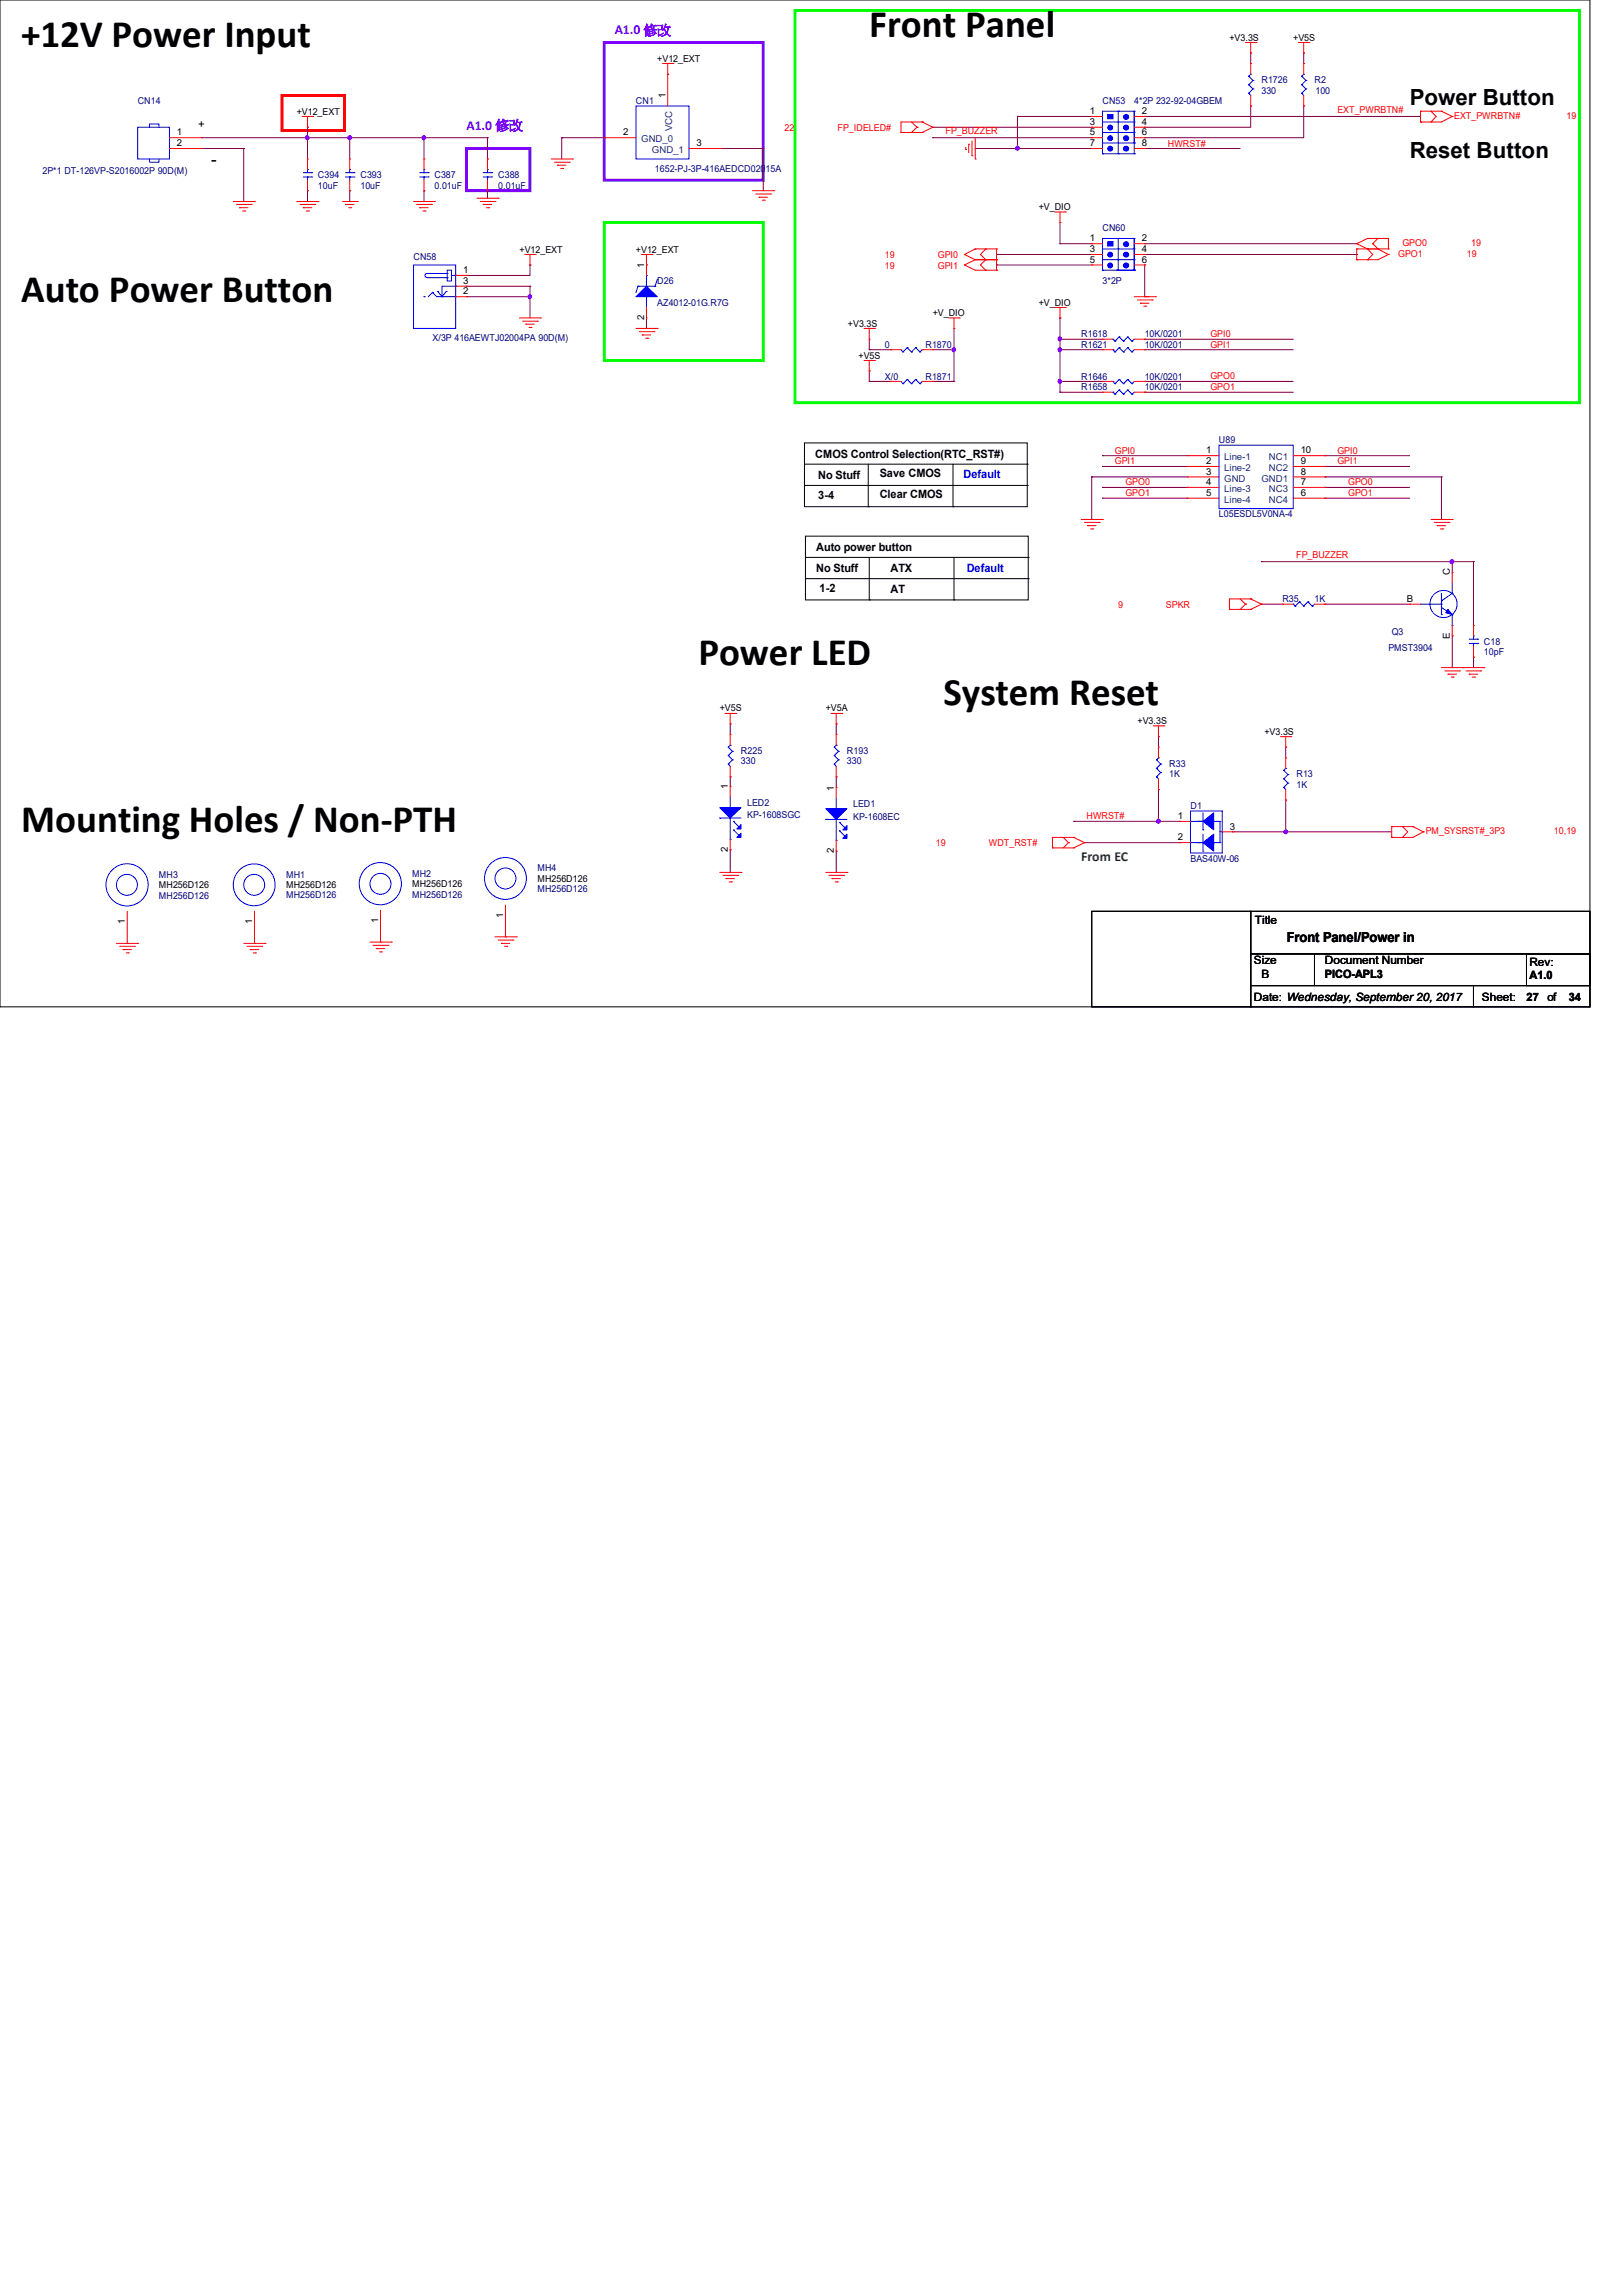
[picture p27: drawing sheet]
<svg xmlns="http://www.w3.org/2000/svg" width="210mm" height="297mm" viewBox="0 0 210 297" stroke-linecap="round" stroke-linejoin="round" font-family="sans-serif">
<defs><g id="words">
<g font-size="5">
<text x="112.5" y="4.8">Front Panel</text>
<text x="2.8" y="6.1">+12V Power Input</text>
<text x="2.8" y="39.1">Auto Power Button</text>
<text x="90.4" y="86.1">Power LED</text>
<text x="122.1" y="91.2">System Reset</text>
<text x="2.8" y="107.7">Mounting Holes / Non-PTH</text>
</g>
<g font-size="2.9">
<text x="182.4" y="13.6">Power Button</text>
<text x="182.4" y="20.5">Reset Button</text>
</g>
<text font-size="2.2" x="27.3" y="21.3">-</text>
<g font-size="1.8" fill="#8000ff">
<text x="79.5" y="4.4">A1.0 修改</text>
<text x="60.4" y="16.8">A1.0 修改</text>
</g>
<text font-size="1.8" fill="#008000" x="139.9" y="111.4">From EC</text>
<text font-size="1.8" x="166.5" y="121.9">Front Panel/Power in</text>
<g font-size="1.5">
<text x="25.7" y="16.6">+</text>
<text x="105.5" y="59.2">CMOS Control Selection(RTC_RST#)</text>
<text x="105.9" y="64.6">3-4</text>
<text x="105.9" y="62">No Stuff</text>
<text x="113.8" y="61.7">Save CMOS</text>
<text x="113.8" y="64.4">Clear CMOS</text>
<text x="105.6" y="71.3">Auto power button</text>
<text x="105.6" y="74">No Stuff</text>
<text x="106" y="76.7">1-2</text>
<text x="115.2" y="74">ATX</text>
<text x="115.2" y="76.8">AT</text>
<text x="162.4" y="119.6">Title</text>
<text x="162.3" y="124.8">Size</text>
<text x="171.4" y="124.8">Document Number</text>
<text x="197.9" y="125.1">Rev:</text>
<text x="162.3" y="129.6">Date: Wednesday, September 20, 2017</text>
<text x="163.2" y="126.6">B</text>
<text x="171.5" y="126.6">PICO-APL3</text>
<text x="191.8" y="129.6">Sheet:</text>
<text x="197.5" y="129.6">27</text>
<text x="197.9" y="126.7">A1.0</text>
<text x="200.2" y="129.6">of</text>
<text x="203" y="129.6">34</text>
</g>
<g font-size="1.5" fill="#00f">
<text x="124.7" y="61.8">Default</text>
<text x="125.1" y="74">Default</text>
</g>
<g font-size="1.2">
<text x="159.1" y="5.2">+V3.3S</text>
<text x="167.3" y="5.2">+V5S</text>
<text x="85" y="8">+V12_EXT</text>
<text x="22.9" y="17.5">1</text>
<text x="38.4" y="14.9">+V12_EXT</text>
<text x="80.6" y="17.5">2</text>
<text x="86.1" y="12.7" transform="rotate(-90 86.1 12.7)">1</text>
<text x="141" y="14.8">1</text>
<text x="141" y="16.2">3</text>
<text x="141" y="17.5">5</text>
<text x="147.7" y="14.8">2</text>
<text x="147.7" y="16.2">4</text>
<text x="147.7" y="17.5">6</text>
<text x="22.9" y="18.9">2</text>
<text x="90.1" y="18.9">3</text>
<text x="141" y="18.9">7</text>
<text x="147.7" y="18.9">8</text>
<text x="134.4" y="27.2">+V_DIO</text>
<text x="59.9" y="35.3">1</text>
<text x="67.2" y="32.7">+V12_EXT</text>
<text x="82.3" y="32.7">+V12_EXT</text>
<text x="83.4" y="34.7" transform="rotate(-90 83.4 34.7)">1</text>
<text x="141" y="31.2">1</text>
<text x="141" y="32.6">3</text>
<text x="141" y="34">5</text>
<text x="147.7" y="31.2">2</text>
<text x="147.7" y="32.6">4</text>
<text x="147.7" y="34">6</text>
<text x="59.9" y="38.1">2</text>
<text x="59.9" y="36.7">3</text>
<text x="83.4" y="41.4" transform="rotate(-90 83.4 41.4)">2</text>
<text x="120.7" y="40.9">+V_DIO</text>
<text x="134.4" y="39.5">+V_DIO</text>
<text x="109.7" y="42.3">+V3.3S</text>
<text x="111.1" y="46.4">+V5S</text>
<text x="156.1" y="58.7">1</text>
<text x="168.3" y="58.7">10</text>
<text x="156.1" y="60.1">2</text>
<text x="156.1" y="61.4">3</text>
<text x="156.1" y="62.8">4</text>
<text x="156.1" y="64.2">5</text>
<text x="168.3" y="60.1">9</text>
<text x="168.3" y="62.8">7</text>
<text x="168.3" y="64.2">6</text>
<text x="168.3" y="61.4">8</text>
<text x="182" y="77.9">B</text>
<text x="187.6" y="74.5" transform="rotate(-90 187.6 74.5)">C</text>
<text x="187.6" y="82.8" transform="rotate(-90 187.6 82.8)">E</text>
<text x="93.1" y="92.1">+V5S</text>
<text x="106.8" y="92.1">+V5A</text>
<text x="147.2" y="93.7">+V3.3S</text>
<text x="163.6" y="95.1">+V3.3S</text>
<text x="94.2" y="102.1" transform="rotate(-90 94.2 102.1)">1</text>
<text x="107.9" y="102.3" transform="rotate(-90 107.9 102.3)">1</text>
<text x="152.4" y="106">1</text>
<text x="159.1" y="107.4">3</text>
<text x="94.2" y="110.3" transform="rotate(-90 94.2 110.3)">2</text>
<text x="107.9" y="110.4" transform="rotate(-90 107.9 110.4)">2</text>
<text x="152.4" y="108.8">2</text>
<text x="16.2" y="119.6" transform="rotate(-90 16.2 119.6)">1</text>
<text x="20.6" y="115">MH256D126</text>
<text x="32.6" y="119.6" transform="rotate(-90 32.6 119.6)">1</text>
<text x="37" y="115">MH256D126</text>
<text x="48.9" y="119.5" transform="rotate(-90 48.9 119.5)">1</text>
<text x="53.3" y="114.8">MH256D126</text>
<text x="65.1" y="118.8" transform="rotate(-90 65.1 118.8)">1</text>
<text x="69.6" y="114.2">MH256D126</text>
</g>
<g font-size="1.2" fill="#000080">
<text x="163.2" y="10.8">R1726</text>
<text x="170.1" y="10.8">R2</text>
<text x="17.8" y="13.5">CN14</text>
<text x="82.3" y="13.5">CN1</text>
<text x="142.7" y="13.5">CN53</text>
<text x="146.8" y="13.5">4*2P 232-92-04GBEM</text>
<text x="163.2" y="12.1">330</text>
<text x="170.2" y="12.1">100</text>
<text x="5.5" y="22.5">2P*1 DT-126VP-S2016002P 90D(M)</text>
<text x="41.1" y="23.1">C394</text>
<text x="46.6" y="23.1">C393</text>
<text x="56.2" y="23.1">C387</text>
<text x="64.5" y="23.1">C388</text>
<text x="84.7" y="22.3">1652-PJ-3P-416AEDCD02015A</text>
<text x="41.1" y="24.5">10uF</text>
<text x="46.6" y="24.5">10uF</text>
<text x="56.2" y="24.5">0.01uF</text>
<text x="64.5" y="24.5">0.01uF</text>
<text x="142.7" y="29.9">CN60</text>
<text x="53.5" y="33.7">CN58</text>
<text x="85" y="36.8">D26</text>
<text x="85" y="39.5">AZ4012-01G.R7G</text>
<text x="142.7" y="36.8">3*2P</text>
<text x="56" y="44.2">X/3P 416AEWTJ02004PA 90D(M)</text>
<text x="114.5" y="45">0</text>
<text x="119.8" y="45">R1870</text>
<text x="139.9" y="43.6">R1618</text>
<text x="139.9" y="45">R1621</text>
<text x="148.1" y="43.6">10K/0201</text>
<text x="148.1" y="45">10K/0201</text>
<text x="114.5" y="49.1">X/0</text>
<text x="119.8" y="49.1">R1871</text>
<text x="139.9" y="49.1">R1646</text>
<text x="139.9" y="50.5">R1658</text>
<text x="148.1" y="49.1">10K/0201</text>
<text x="148.1" y="50.5">10K/0201</text>
<text x="157.7" y="57.4">U89</text>
<text x="157.7" y="67">L05ESDL5V0NA-4</text>
<text x="165.9" y="77.9">R35</text>
<text x="170.1" y="77.9">1K</text>
<text x="180.1" y="82.2">Q3</text>
<text x="192" y="83.4">C18</text>
<text x="179.7" y="84.2">PMST3904</text>
<text x="192" y="84.8">10pF</text>
<text x="95.9" y="97.6">R225</text>
<text x="95.9" y="98.9">330</text>
<text x="109.6" y="97.6">R193</text>
<text x="109.6" y="98.9">330</text>
<text x="151.3" y="99.2">R33</text>
<text x="151.3" y="100.6">1K</text>
<text x="167.8" y="100.6">R13</text>
<text x="167.8" y="101.9">1K</text>
<text x="96.7" y="104.3">LED2</text>
<text x="96.7" y="105.9">KP-1608SGC</text>
<text x="110.4" y="104.4">LED1</text>
<text x="110.4" y="106.1">KP-1608EC</text>
<text x="154" y="104.7">D1</text>
<text x="20.6" y="113.6">MH3</text>
<text x="37" y="113.6">MH1</text>
<text x="53.3" y="113.5">MH2</text>
<text x="69.6" y="112.8">MH4</text>
<text x="154" y="111.5">BAS40W-06</text>
<text x="20.6" y="116.4">MH256D126</text>
<text x="37" y="116.2">MH256D126</text>
<text x="53.3" y="116.2">MH256D126</text>
<text x="69.6" y="115.4">MH256D126</text>
</g>
<g font-size="1.2" fill="#004080">
<text x="87" y="17" transform="rotate(-90 87 17)">VCC</text>
<text x="83" y="18.4">GND_0</text>
<text x="84.4" y="19.8">GND_1</text>
<text x="158.4" y="59.6">Line-1</text>
<text x="164.2" y="59.6">NC1</text>
<text x="158.4" y="61">Line-2</text>
<text x="158.4" y="62.3">GND</text>
<text x="158.4" y="63.7">Line-3</text>
<text x="158.4" y="65.1">Line-4</text>
<text x="163.2" y="62.3">GND1</text>
<text x="164.2" y="61">NC2</text>
<text x="164.2" y="63.7">NC3</text>
<text x="164.2" y="65.1">NC4</text>
</g>
<g font-size="1.2" fill="#f00">
<text x="101.5" y="16.9">22</text>
<text x="108.4" y="16.9">FP_IDELED#</text>
<text x="122.3" y="17.4">FP_BUZZER</text>
<text x="173.1" y="14.6">EXT_PWRBTN#</text>
<text x="188.2" y="15.4">EXT_PWRBTN#</text>
<text x="202.7" y="15.4">19</text>
<text x="151.1" y="19">HWRST#</text>
<text x="114.5" y="33.4">19</text>
<text x="114.5" y="34.8">19</text>
<text x="121.4" y="33.4">GPI0</text>
<text x="121.4" y="34.8">GPI1</text>
<text x="180.9" y="33.2">GPO1</text>
<text x="181.5" y="31.9">GPO0</text>
<text x="189.8" y="33.2">19</text>
<text x="190.4" y="31.9">19</text>
<text x="156.6" y="43.6">GPI0</text>
<text x="156.6" y="45">GPI1</text>
<text x="156.6" y="49.1">GPO0</text>
<text x="156.6" y="50.5">GPO1</text>
<text x="144.3" y="58.7">GPI0</text>
<text x="173.1" y="58.7">GPI0</text>
<text x="144.3" y="60.1">GPI1</text>
<text x="145.6" y="62.8">GPO0</text>
<text x="145.6" y="64.2">GPO1</text>
<text x="173.1" y="60.1">GPI1</text>
<text x="174.5" y="64.2">GPO1</text>
<text x="174.5" y="62.8">GPO0</text>
<text x="167.7" y="72.2">FP_BUZZER</text>
<text x="144.7" y="78.7">9</text>
<text x="150.9" y="78.7">SPKR</text>
<text x="140.6" y="106">HWRST#</text>
<text x="184.5" y="108">PM_SYSRST#_3P3</text>
<text x="201.1" y="108">10,19</text>
<text x="121.1" y="109.5">19</text>
<text x="128" y="109.5">WDT_RST#</text>
</g>
</g></defs>
<g fill="none" stroke="#000" stroke-width=".13">
<path d="M0 0h205.7v130.3h-205.7zM104.1 57.3h28.8v8.3h-28.8zM104.1 60.1h28.8M104.1 62.8h28.8M104.2 69.4h28.9v8.2h-28.9zM104.2 72.1h28.9M104.2 74.9h28.9M112.4 65.6h.1M112.4 60.1v5.5M112.5 77.6h.1M112.5 72.1v5.5M123.3 65.6h.1"/>
<path d="M123.3 60.1v5.5M123.4 77.6h.1M123.4 72.1v5.5M132.9 60.1h.1M132.9 62.8h.1M133.1 72.1h.1M133.1 74.9h.1M141.3 117.9h20.5v12.4h-20.5zM161.8 117.9h43.9v5.5h-43.9zM161.8 123.4h8.3v4.2h-8.3zM161.8 127.6h28.9v2.7h-28.9zM170.1 123.4h35.6v4.2h-35.6z"/>
<path d="M190.7 127.6h15v2.7h-15zM197.5 123.4h8.2v4.2h-8.2z"/>
</g>
<path d="M36.5 12.4h8.1v4.5h-8.1z" fill="none" stroke="#f00" stroke-width=".38"/>
<path d="M102.9 1.4h101.5v50.7h-101.5zM78.2 28.8h20.6v17.9h-20.6z" fill="none" stroke="#0f0" stroke-width=".38"/>
<path d="M60.4 19.2h8.2v5.5h-8.2zM78.2 5.5h20.6v17.8h-20.6z" fill="none" stroke="#8000ff" stroke-width=".38"/>
<g fill="none" stroke="#800040" stroke-width=".13">
<path d="M26.1 19.2h.1M26.1 17.8h.1M26.1 19.2h5.4M26.1 17.8h37M31.5 19.2h.1M31.5 19.2v6.9M39.8 16.5h.1M39.8 17.8h.1M39.8 16.5v4.1M45.3 17.8h.1M45.3 17.8v2.8M54.9 17.8h.1"/>
<path d="M54.9 17.8v2.8M63.1 17.8h.1M63.1 17.8v2.8M72.7 17.8h.1M72.7 17.8h5.5M72.7 17.8v2.8M93.3 19.2h.1M93.3 19.2h5.5M98.8 19.2h.1M98.8 19.2v5.5M120.7 16.5h.1M120.7 17.8h.1"/>
<path d="M120.7 17.8h20.6M120.7 16.5h20.6M126.2 19.2h.1M126.2 19.2h15.1M131.7 15.1h.1M131.7 19.2h.1M131.7 15.1h9.6M131.7 15.1v4.1M148.1 15.1h.1M148.1 16.5h.1M148.1 17.8h.1M148.1 19.2h.1"/>
<path d="M148.1 19.2h12.4M148.1 15.1h35.7M161.8 6.9h.1M161.8 13.7h.1M161.8 13.7v2.8h-13.7M161.8 6.9v1.3M168.7 6.9h.1M168.7 13.7h.1M168.7 13.7v4.1h-20.6M168.7 6.9v1.3M39.8 24.7h.1M39.8 24.7v1.4"/>
<path d="M45.3 24.7h.1M45.3 24.7v1.4M54.9 24.7h.1M54.9 24.7v1.4M60.4 35.6h.1M60.4 37h.1M60.4 38.4h.1M60.4 37h8.2M60.4 38.4h8.2M63.1 20.6h.1M63.1 24.7h.1M63.1 24.7v1"/>
<path d="M68.6 34.3h.1M68.6 37h.1M68.6 38.4h.1M68.6 34.3v1.3h-8.2M68.6 37v4.1M128.9 32.9h.1M128.9 34.3h.1M128.9 32.9h12.4M128.9 34.3h12.4M137.2 31.5h.1M137.2 31.5h4.1M137.2 28.8v2.7"/>
<path d="M141.3 31.5h.1M148.1 34.3h.1M148.1 38.4h.1M148.1 32.9h27.5M148.1 38.4h.6M148.1 34.3v4.1M148.1 31.5h27.5M175.6 32.9h.1M175.6 31.5h.1M83.7 42.5h.1M83.7 41.1v1.4M112.5 45.3h.1"/>
<path d="M112.5 48h.1M112.5 49.4h.1M112.5 43.9v1.4M112.5 48v1.4M112.5 45.3h2.7M112.5 49.4h2.7M115.2 45.3h.1M120.7 45.3h2.7M120.7 49.4h2.7M123.4 45.3h.1M123.4 49.4h.1M123.4 42.5v6.9"/>
<path d="M137.2 41.1h.1M137.2 43.9h.1M137.2 45.3h.1M137.2 49.4h.1M137.2 50.8h.1M137.2 45.3h5.5M137.2 49.4h5.5M137.2 41.1v9.7M137.2 43.9h5.5M137.2 50.8h5.5M142.7 59h.1M142.7 59h10.9"/>
<path d="M148.1 43.9h.1M148.1 45.3h.1M148.1 49.4h.1M148.1 50.8h.1M148.1 45.3h19.2M148.1 49.4h19.2M148.1 43.9h19.2M148.1 50.8h19.2M171.4 59h.1M171.4 59h11M141.3 61.7h.1M141.3 61.7v5.5"/>
<path d="M141.3 61.7h12.3M142.7 60.4h.1M142.7 63.1h.1M142.7 64.5h.1M142.7 60.4h10.9M142.7 63.1h10.9M142.7 64.5h10.9M163.2 78.2h.1M163.2 72.7h.1M163.2 78.2h2.7M163.2 72.7h27.5M171.4 78.2h.1"/>
<path d="M171.4 60.4h.1M171.4 64.5h.1M171.4 63.1h.1M171.4 61.7h.1M171.4 78.2h11M171.4 60.4h11M171.4 63.1h11M171.4 64.5h11M171.4 61.7h15.1M186.5 61.7h.1M186.5 61.7v5.5M187.9 72.7h.1"/>
<path d="M187.9 72.7v1.4M190.7 72.7h.1M190.7 72.7v8.2M94.5 93.7h.1M94.5 93.7v1.3M108.2 93.7h.1M108.2 93.7v1.3M149.9 95.3h.1M149.9 95.3v1.4M166.4 96.7h.1M166.4 96.7v1.4M187.9 82.3h.1"/>
<path d="M187.9 82.3v4.1M190.7 85h.1M190.7 85v1.4M94.5 110h.1M94.5 100.5h.1M94.5 100.5v1.3M94.5 110v2.9M108.2 110.2h.1M108.2 100.5h.1M108.2 100.5v1.4M108.2 110.2v2.7M138.9 106.3h.1"/>
<path d="M138.9 106.3h13.8M140.3 109.1h.1M140.3 109.1h12.4M149.9 102.2h.1M149.9 106.3h.1M149.9 102.2v4.1M159.5 107.7h.1M159.5 107.7h20.6M166.4 107.7h.1M166.4 103.5h.1M166.4 103.5v4.2"/>
</g>
<g fill="#f0f" stroke="#f0f" stroke-width=".13">
<circle cx="149.9" cy="106.3" r=".25"/>
<circle cx="166.4" cy="107.7" r=".25"/>
<circle cx="39.8" cy="17.8" r=".25"/>
<circle cx="54.8" cy="17.8" r=".24"/>
<circle cx="45.3" cy="17.8" r=".25"/>
<circle cx="187.9" cy="72.7" r=".25"/>
<circle cx="68.5" cy="38.4" r=".24"/>
<circle cx="131.7" cy="19.2" r=".25"/>
<circle cx="123.4" cy="45.2" r=".24"/>
<circle cx="137.1" cy="43.8" r=".24"/>
<circle cx="137.1" cy="45.2" r=".24"/>
<circle cx="137.1" cy="49.4" r=".24"/>
</g>
<g fill="none" stroke="#f00" stroke-width=".13">
<path d="M21.9 17.8h4.2M21.9 19.2h4.2M26.1 17.8h.1M26.1 19.2h.1M39.1 15.1h1.4M39.8 16.5h.1M39.8 15.1v1.4M40.5 15.1h.1M78.2 17.8h.1M78.2 17.8h4.1M85.7 8.2h1.4M86.4 9.6h.1"/>
<path d="M86.4 8.2v5.5M87.1 8.2h.1M89.2 19.2h4.1M93.3 19.2h.1M116.6 17.1h.1M116.6 17.1h2.7M117.9 15.8l.8 .7M118.7 16.5h.1M118.7 16.5l-.8 .6M119.3 15.8h.1M119.3 17.1h.1M119.3 15.8h-2.7v1.3"/>
<path d="M119.3 15.8l1.4 .7M120.7 16.5h.1M120.7 16.5l-1.4 .6M125 19.3h.1M125 19v.3M125.3 18.7h.1M125.3 18.7v1.1M125.8 18.2v2M126.2 17.8v2.8M141.3 15.1h.1M141.3 16.5h.1M141.3 17.8h.1"/>
<path d="M141.3 19.2h.1M141.3 15.1h1.4M141.3 17.8h1.4M141.3 19.2h1.4M141.3 16.5h1.4M146.8 15.1h1.3M146.8 17.8h1.3M146.8 19.2h1.3M146.8 16.5h1.3M148.1 15.1h.1M148.1 16.5h.1M148.1 17.8h.1"/>
<path d="M148.1 19.2h.1M161.2 5.5h1.3M161.8 6.9h.1M161.8 13.7h.1M161.8 8.2h.1M161.8 5.5v1.4M161.8 8.2v1.4M161.8 12.4v1.3M162.5 5.5h.1M168 5.5h1.4M168.7 6.9h.1M168.7 13.7h.1"/>
<path d="M168.7 8.2h.1M168.7 5.5v1.4M168.7 8.2v1.4M168.7 12.4v1.3M169.4 5.5h.1M183.8 15.8h.1M183.8 14.4h.1M183.8 14.4h2.7M183.8 14.4v1.4M185.2 15.8h.1M185.2 14.4h.1M185.2 14.4l.6 .7-.6 .7"/>
<path d="M186.5 14.4h.1M186.5 14.4l1.4 .7M187.9 15.1h.1M187.9 15.1l-1.4 .7h-2.7M30.2 26.1h2.7M30.6 26.5h1.9M31 26.9h.1M31 26.9h1.1M31.4 27.3h.3M31.7 27.3h.1M32.5 26.5h.1M32.9 26.1h.1"/>
<path d="M38.4 26.1h2.7M38.8 26.5h1.9M39.2 26.9h.1M39.2 26.9h1.1M39.6 27.3h.3M39.8 24.7h.1M39.8 20.6h.1M39.8 20.6v1.3M39.8 23.3v1.4M39.9 27.3h.1M40.7 26.5h.1M41.1 26.1h.1"/>
<path d="M44.3 26.1h1.9M44.7 26.5h.1M44.7 26.5h1.1M45.1 26.9h.3M45.3 24.7h.1M45.3 20.6h.1M45.3 20.6v1.3M45.3 23.3v1.4M45.4 26.9h.1M46.2 26.1h.1M53.5 26.1h2.7M53.9 26.5h1.9"/>
<path d="M54.3 26.9h.1M54.3 26.9h1.1M54.7 27.3h.3M54.9 24.7h.1M54.9 20.6h.1M54.9 20.6v1.3M54.9 23.3v1.4M55 27.3h.1M55.8 26.5h.1M56.2 26.1h.1M59 38.4h1.4M59 35.6h1.4"/>
<path d="M59 37h1.4M60.4 35.6h.1M60.4 38.4h.1M60.4 37h.1M61.7 25.7h2.8M62.1 26.1h2M62.5 26.5h.1M62.5 26.5h1.1M62.9 26.9h.3M63.1 24.7h.1M63.1 20.6h.1M63.1 20.6v1.3"/>
<path d="M63.1 23.3v1.4M63.2 26.9h.1M64.1 26.1h.1M64.5 25.7h.1M67.9 32.9h1.4M68.6 34.3h.1M68.6 32.9v1.4M69.3 32.9h.1M71.3 20.6h2.8M71.8 21h1.9M72.1 21.4h.1M72.1 21.4h1.1"/>
<path d="M72.6 21.8h.2M72.8 21.8h.1M73.7 21h.1M74.1 20.6h.1M83 32.9h1.4M83.7 34.3h.1M83.7 32.9v2.7M83.7 39.8v1.3M84.4 32.9h.1M97.4 24.7h2.7M97.8 25.1h1.9M98.2 25.5h.1"/>
<path d="M98.2 25.5h1.1M98.6 25.9h.3M98.9 25.9h.1M99.7 25.1h.1M100.1 24.7h.1M124.8 32.9h.1M124.8 34.3h.1M124.8 32.9l1.4 .7M124.8 34.3l1.4 .7h2.7M125.8 20.2h.1M126.2 20.6h.1M126.2 32.2h.1"/>
<path d="M126.2 33.6h.1M126.2 33.6h2.7M126.2 32.2l-1.4 .7M126.2 32.2h2.7M126.2 33.6l-1.4 .7M127.6 33.6h.1M127.6 32.2h.1M127.6 35h.1M127.6 32.2l-.7 .7 .7 .7M127.6 33.6l-.7 .7 .7 .7M128.9 33.6h.1M128.9 32.2h.1"/>
<path d="M128.9 35h.1M128.9 32.2v2.8M136.5 39.8h1.3M136.5 27.4h1.3M137.2 28.8h.1M137.2 27.4v1.4M137.2 39.8v1.3M137.8 39.8h.1M137.8 27.4h.1M141.3 31.5h.1M141.3 32.9h.1M141.3 34.3h.1"/>
<path d="M141.3 32.9h1.4M141.3 31.5h1.4M141.3 34.3h1.4M146.8 32.9h1.3M146.8 38.4h2.7M146.8 31.5h1.3M146.8 34.3h1.3M147.2 38.8h1.9M147.6 39.2h.1M147.6 39.2h1.1M148 39.6h.3M148.1 31.5h.1"/>
<path d="M148.1 32.9h.1M148.1 34.3h.1M148.3 39.6h.1M149.1 38.8h.1M149.5 38.4h.1M175.6 31.5h.1M175.6 33.6h.1M175.6 32.2h.1M175.6 32.2h4.1M175.6 31.5l1.4 .7M175.6 32.2v1.4M177 30.9h.1"/>
<path d="M177 32.2h.1M177 33.6h.1M177 30.9h2.7v1.3M177 30.9l-1.4 .6M177 32.2l.6 .7-.6 .7M177.6 31.5h.1M177.6 31.5l.7 .7M178.3 32.2h.1M178.3 30.9l-.7 .6M178.3 32.2l1.4 .7M179.7 32.2h.1M179.7 32.9h.1"/>
<path d="M179.7 32.9l-1.4 .7h-2.7M67.2 41.1h2.7M67.6 41.6h2M68 42h.1M68 42h1.1M68.5 42.4h.2M68.7 42.4h.1M69.6 41.6h.1M69.9 41.1h.1M82.3 42.5h2.7M82.7 42.9h1.9M83.1 43.3h.1"/>
<path d="M83.1 43.3h1.1M83.5 43.8h.3M83.7 41.1h.1M83.8 43.8h.1M84.6 42.9h.1M85 42.5h.1M111.8 42.5h1.4M111.8 46.7h1.4M112.5 43.9h.1M112.5 48h.1M112.5 42.5v1.4M112.5 46.7v1.3"/>
<path d="M113.2 42.5h.1M113.2 46.7h.1M115.2 49.4h.1M115.2 45.3h.1M115.2 49.4h1.4M115.2 45.3h1.4M119.3 49.4h1.4M119.3 45.3h1.4M120.7 49.4h.1M120.7 45.3h.1M122.8 41.1h1.3M123.4 42.5h.1"/>
<path d="M123.4 41.1v1.4M124.1 41.1h.1M137.2 41.1h.1M142.7 43.9h.1M142.7 45.3h.1M142.7 49.4h.1M142.7 50.8h.1M142.7 49.4h1.3M142.7 45.3h1.3M142.7 43.9h1.3M142.7 50.8h1.3M146.8 49.4h1.3"/>
<path d="M146.8 45.3h1.3M146.8 43.9h1.3M146.8 50.8h1.3M148.1 43.9h.1M148.1 45.3h.1M148.1 49.4h.1M148.1 50.8h.1M153.6 59h.1M153.6 59h4.1M167.3 59h4.1M171.4 59h.1M139.9 67.2h2.8"/>
<path d="M140.3 67.6h1.9M140.7 68h.1M140.7 68h1.1M141.1 68.5h.3M141.4 68.5h.1M142.2 67.6h.1M142.7 67.2h.1M153.6 60.4h.1M153.6 61.7h.1M153.6 63.1h.1M153.6 64.5h.1M153.6 60.4h4.1"/>
<path d="M153.6 61.7h4.1M153.6 63.1h4.1M153.6 64.5h4.1M159.1 78.9h.1M159.1 78.9h2.7M160.5 77.5l.7 .7M161.2 78.2h.1M161.2 78.2l-.7 .7M161.8 77.5h.1M161.8 78.9h.1M161.8 77.5h-2.7v1.4M161.8 77.5l1.4 .7"/>
<path d="M163.2 78.2h.1M163.2 78.2l-1.4 .7M165.9 78.2h.1M165.9 78.2h1.4M167.3 60.4h4.1M167.3 61.7h4.1M167.3 63.1h4.1M167.3 64.5h4.1M170.1 78.2h1.3M171.4 60.4h.1M171.4 63.1h.1M171.4 64.5h.1"/>
<path d="M171.4 61.7h.1M171.4 78.2h.1M182.4 78.2h.1M182.4 78.2h1.4M185.2 67.2h2.7M185.6 67.6h1.9M186 68h.1M186 68h1.1M186.4 68.5h.3M186.7 68.5h.1M187.5 67.6h.1M187.9 67.2h.1"/>
<path d="M187.9 74.1h.1M187.9 74.1v1.3M93.8 92.3h1.4M94.5 93.7h.1M94.5 95h.1M94.5 92.3v1.4M94.5 95v1.4M94.5 99.2v1.3M95.2 92.3h.1M107.5 92.3h1.4M108.2 93.7h.1M108.2 95h.1"/>
<path d="M108.2 92.3v1.4M108.2 95v1.4M108.2 99.2v1.3M108.9 92.3h.1M149.2 93.9h1.4M149.9 95.3h.1M149.9 96.7h.1M149.9 93.9v1.4M149.9 96.7v1.4M150.6 93.9h.1M165.7 95.3h1.3M166.4 96.7h.1"/>
<path d="M166.4 98.1h.1M166.4 95.3v1.4M166.4 98.1v1.3M167 95.3h.1M186.5 86.4h5.5M186.9 86.8h1.9M187.4 87.2h.1M187.4 87.2h1.1M187.8 87.6h.2M187.9 82.3h.1M187.9 80.9v1.4M188 87.6h.1"/>
<path d="M188.8 86.8h.1M189.3 86.4h.1M189.7 86.8h1.9M190.1 87.2h.1M190.1 87.2h1.1M190.5 87.6h.3M190.7 85h.1M190.7 80.9h.1M190.7 80.9v1.4M190.7 83.7v1.3M190.8 87.6h.1M191.6 86.8h.1"/>
<path d="M192 86.4h.1M16.5 117.9v4.2M32.9 117.9v4.2M49.2 117.8v4.1M65.4 117.1v4.1M93.1 112.9h2.8M93.6 113.3h1.9M93.9 113.7h.1M93.9 113.7h1.1M94.4 114.1h.3M94.5 100.5h.1M94.5 101.8h.1"/>
<path d="M94.5 110h.1M94.5 101.8v1.3M94.5 108.6v1.4M94.7 114.1h.1M95.5 113.3h.1M95.9 112.9h.1M106.8 112.9h2.8M107.3 113.3h1.9M107.7 113.7h.1M107.7 113.7h1.1M108.1 114.1h.3M108.2 100.5h.1"/>
<path d="M108.2 101.9h.1M108.2 110.2h.1M108.2 101.9v1.4M108.2 108.8v1.4M108.4 114.1h.1M109.2 113.3h.1M109.6 112.9h.1M136.2 109.7h.1M136.2 109.7h2.7M137.6 108.4l.7 .7M138.3 109.1h.1M138.3 109.1l-.7 .6"/>
<path d="M138.9 108.4h.1M138.9 109.7h.1M138.9 108.4h-2.7v1.3M138.9 108.4l1.4 .7M140.3 109.1h.1M140.3 109.1l-1.4 .6M149.9 102.2h.1M149.9 100.8v1.4M152.7 106.3h.1M152.7 109.1h.1M152.7 106.3h1.4M152.7 109.1h1.4"/>
<path d="M158.2 107.7h1.3M159.5 107.7h.1M166.4 103.5h.1M166.4 102.2v1.3M180.1 108.4h.1M180.1 107h.1M180.1 107h2.7M180.1 107v1.4M181.5 108.4h.1M181.5 107h.1M181.5 107l.7 .7-.7 .7M182.8 107h.1"/>
<path d="M182.8 107l1.4 .7M184.2 107.7h.1M184.2 107.7l-1.4 .7h-2.7M15.1 122.1h2.7M15.5 122.5h1.9M15.9 122.9h.1M15.9 122.9h1.1M16.3 123.3h.3M16.5 122.1h.1M16.6 123.3h.1M17.4 122.5h.1M17.8 122.1h.1"/>
<path d="M31.5 122.1h2.8M32 122.5h1.9M32.4 122.9h.1M32.4 122.9h1.1M32.8 123.3h.3M32.9 122.1h.1M33.1 123.3h.1M33.9 122.5h.1M34.3 122.1h.1M47.9 121.9h2.7M48.3 122.3h1.9M48.7 122.8h.1"/>
<path d="M48.7 122.8h1.1M49.1 123.2h.3M49.2 121.9h.1M49.4 123.2h.1M50.2 122.3h.1M50.6 121.9h.1M64.1 121.2h2.7M64.5 121.7h1.9M64.9 122.1h.1M64.9 122.1h1.1M65.3 122.5h.3M65.4 121.2h.1"/>
<path d="M65.6 122.5h.1M66.4 121.7h.1M66.8 121.2h.1"/>
</g>
<g fill="none" stroke="#00f" stroke-width=".13">
<path d="M17.8 16.5h4.1v4.1h-4.1zM19.3 16.5v-.5h1.3v.5M82.3 13.7h6.9v6.9h-6.9zM142.7 19.9h.1M142.7 15.8h4.1M142.7 17.1h4.1M142.7 19.9h4.1M142.7 18.5h4.1M144.7 14.4h.1M144.7 15.8h.1M144.7 17.1h.1M144.7 19.9h.1"/>
<path d="M144.7 14.4v5.5M146.8 18.5h.1M146.8 14.4h.1M146.8 19.9h.1M146.8 15.8h.1M146.8 17.1h.1M146.8 14.4h-4.1v5.5M146.8 14.4v5.5M161.6 9.9h.1M161.6 12.1h.1M161.6 11h.1M161.6 9.9l.5 .5"/>
<path d="M161.6 12.1l.2 .3M161.6 11l.5 .5M161.8 9.6h.1M161.8 9.6l-.2 .3M162.1 11.5h.1M162.1 10.4h.1M162.1 11.5l-.5 .6M162.1 10.4l-.5 .6M168.4 9.9h.1M168.4 12.1h.1M168.4 11h.1M168.4 9.9l.6 .5"/>
<path d="M168.4 12.1l.3 .3M168.4 11l.6 .5M168.7 9.6h.1M168.7 9.6l-.3 .3M169 11.5h.1M169 10.4h.1M169 11.5l-.6 .6M169 10.4l-.6 .6M19.3 20.6v.4h1.3v-.4M39.2 22.4h1.1M39.2 22.9h1.1M39.8 21.9h.1"/>
<path d="M39.8 22.9h.1M39.8 21.9v.5M39.8 22.9v.4M40.3 22.4h.1M40.3 22.9h.1M44.7 22.4h1.1M44.7 22.9h1.1M45.3 21.9h.1M45.3 22.9h.1M45.3 21.9v.5M45.3 22.9v.4M45.8 22.4h.1"/>
<path d="M45.8 22.9h.1M53.5 34.3h5.5v8.2h-5.5zM54.3 22.4h1.1M54.3 22.9h1.1M54.9 38.4h.1M54.9 21.9h.1M54.9 22.9h.1M54.9 21.9v.5M54.9 22.9v.4M55.3 35.9h2.6M55.4 22.4h.1M55.4 22.9h.1"/>
<path d="M56 37.8h.1M56 37.8l-.6 .6M56 37.8l.5 .6h2.5M56.6 37.7h.1M56.6 37.7l.6 .7M57.2 38.4h.1M57.7 37.7h.1M57.7 37.7l-.5 .7M57.9 35h.5v1.4h-.5zM57.9 35.4h-2.7l-.1 .1-.1 .1 .1 .2 .2 .1M57.9 35.4h.1M57.9 35.9h.1"/>
<path d="M58.4 35.6h.6M59 38.4h.1M59 37h.1M59 35.6h.1M59 37h-1.8v1.4M62.5 22.4h1.1M62.5 22.9h1.1M63.1 21.9h.1M63.1 22.9h.1M63.1 21.9v.5M63.1 22.9v.4M63.6 22.4h.1"/>
<path d="M63.6 22.9h.1M82.5 37h.1M82.5 37l-.2 .8M82.5 37h2.3M83.7 38.4h.1M83.7 35.6h.1M83.7 35.6v1.4M83.7 38.4v1.4M84.8 37h.1M85 36.2h.1M85 36.2l-.2 .8M142.7 35h.1"/>
<path d="M142.7 32.2h4.1M142.7 33.6h4.1M142.7 35h4.1M144.6 35h.1M144.7 30.9h.1M144.7 32.2h.1M144.7 33.6h.1M144.7 35h.1M144.7 30.9v4.1M146.6 35h.1M146.8 35h.1M146.8 30.9h.1"/>
<path d="M146.8 32.2h.1M146.8 33.6h.1M146.8 30.9h-4.1v4.1M146.8 30.9v4.1M116.6 49.4l.2 .3M116.6 45.3l.2 .3M116.8 49.7h.1M116.8 45.6h.1M117.4 49.1h.1M117.4 45h.1M117.4 49.1l-.6 .6M117.4 49.1l.5 .6"/>
<path d="M117.4 45l-.6 .6M117.4 45l.5 .6M117.9 49.7h.1M117.9 45.6h.1M118.5 49.1h.1M118.5 45h.1M118.5 49.1l.5 .6M118.5 49.1l-.6 .6M118.5 45l.5 .6M118.5 45l-.6 .6M119 49.7h.1M119 45.6h.1"/>
<path d="M119.3 49.4h.1M119.3 45.3h.1M119.3 49.4l-.3 .3M119.3 45.3l-.3 .3M144 43.9h.1M144 45.3h.1M144 49.4h.1M144 50.8h.1M144 43.9l.3 .3M144 45.3l.3 .3M144 49.4l.3 .3M144 50.8l.3 .2"/>
<path d="M144.3 44.2h.1M144.3 45.6h.1M144.3 49.7h.1M144.3 51h.1M144.8 43.6h.1M144.8 45h.1M144.8 49.1h.1M144.8 50.5h.1M144.8 43.6l-.5 .6M144.8 43.6l.6 .6M144.8 45l-.5 .6M144.8 45l.6 .6"/>
<path d="M144.8 49.1l-.5 .6M144.8 49.1l.6 .6M144.8 50.5l-.5 .5M144.8 50.5l.6 .5M145.4 44.2h.1M145.4 45.6h.1M145.4 49.7h.1M145.4 51h.1M145.9 43.6h.1M145.9 45h.1M145.9 49.1h.1M145.9 50.5h.1"/>
<path d="M145.9 43.6l.6 .6M145.9 43.6l-.5 .6M145.9 45l.6 .6M145.9 45l-.5 .6M145.9 49.1l.6 .6M145.9 49.1l-.5 .6M145.9 50.5l.6 .5M145.9 50.5l-.5 .5M146.5 44.2h.1M146.5 45.6h.1M146.5 49.7h.1M146.5 51h.1"/>
<path d="M146.8 43.9l-.3 .3M146.8 45.3l-.3 .3M146.8 49.4l-.3 .3M146.8 50.8l-.3 .2M157.7 57.6h9.6v8.2h-9.6zM167.3 78.2h.1M167.3 78.2l.3 .2M167.6 78.4h.1M168.1 77.9h.1M168.1 77.9l-.5 .5M168.1 77.9l.6 .5M168.7 78.4h.1"/>
<path d="M169.2 77.9h.1M169.2 77.9l.6 .5M169.2 77.9l-.5 .5M169.8 78.4h.1M170.1 78.2l-.3 .2M183.8 78.2h2.7M186.5 77.8h.1M186.5 79.5h.1M186.5 78.2h.1M186.5 78.6l1.4 .9M186.5 76.8v2.7M187.9 79.5h.1"/>
<path d="M187.9 76.8h.1M187.9 76.8l-1.4 1M187.9 75.4v1.4M187.9 79.5v1.4M94.2 96.7h.1M94.2 98.9h.1M94.2 97.8h.1M94.2 96.7l.6 .5M94.2 98.9l.3 .3M94.2 97.8l.6 .5M94.5 96.4h.1M94.5 96.4l-.3 .3"/>
<path d="M94.8 98.3h.1M94.8 97.2h.1M94.8 98.3l-.6 .6M94.8 97.2l-.6 .6M107.9 96.7h.1M107.9 98.9h.1M107.9 97.8h.1M107.9 96.7l.6 .5M107.9 98.9l.3 .3M107.9 97.8l.6 .5M108.2 96.4h.1M108.2 96.4l-.3 .3"/>
<path d="M108.5 98.3h.1M108.5 97.2h.1M108.5 98.3l-.6 .6M108.5 97.2l-.6 .6M149.6 98.3h.1M149.6 99.4h.1M149.6 98.3l.6 .6M149.6 99.4l.6 .6M149.9 98.1h.1M149.9 98.1l-.3 .2M150.2 100h.1M150.2 98.9h.1"/>
<path d="M150.2 100l-.6 .5M150.2 98.9l-.6 .5M166.1 99.7h.1M166.1 99.7l.6 .5M166.4 99.4h.1M166.4 99.4l-.3 .3M187.9 80.9h.1M190.1 82.7h1.1M190.1 83.3h1.1M190.7 82.3h.1M190.7 83.3h.1M190.7 82.3v.4"/>
<path d="M190.7 83.3v.4M191.2 82.7h.1M191.2 83.3h.1M93.1 105.9h.1M93.1 105.9h2.8M94.5 104.5h.1M94.5 108.6h.1M94.5 103.1v1.4M94.5 105.9v2.7M94.9 106.3h.1M94.9 107.4h.1M94.9 106.3l.7 .7"/>
<path d="M94.9 107.4l.7 .7M106.8 106h.1M106.8 106h2.8M108.2 104.6h.1M108.2 108.8h.1M108.2 103.3v1.3M108.2 106v2.8M108.6 106.4h.1M108.6 107.5h.1M108.6 106.4l.7 .7M108.6 107.5l.7 .7M149.6 100.5h.1"/>
<path d="M149.6 100.5l.3 .3M154.1 104.9h4.1v5.5h-4.1zM154.1 106.3h.1M154.1 109.1h.1M154.1 109.1h1.6M154.1 106.3h1.7M155 109.1h.1M155 106.3h.1M155.4 106.3h.1M155.7 107.4h.1M155.7 110.2h.1M155.7 105.2v2.2"/>
<path d="M155.7 107.9v2.3M157.1 109.1h.1M157.1 109.1h.8M157.1 106.3h.8M157.9 106.3h.1M157.9 109.1h.1M157.9 106.3v2.8M157.9 107.7h.3M158.2 107.7h.1M166.1 101.9h.1M166.1 100.8h.1M166.1 101.9l.3 .3"/>
<path d="M166.1 100.8l.6 .5M166.7 101.3h.1M166.7 100.2h.1M166.7 101.3l-.6 .6M166.7 100.2l-.6 .6"/>
<circle cx="186.8" cy="78.2" r="1.76"/>
<circle cx="16.4" cy="114.5" r="1.35"/>
<circle cx="16.4" cy="114.5" r="2.73"/>
<circle cx="32.9" cy="114.5" r="2.71"/>
<circle cx="32.9" cy="114.5" r="1.35"/>
<circle cx="49.2" cy="114.4" r="2.73"/>
<circle cx="49.2" cy="114.4" r="1.35"/>
<circle cx="65.4" cy="113.7" r="2.71"/>
<circle cx="65.4" cy="113.7" r="1.35"/>
</g>
<g fill="#00f" stroke="#00f" stroke-width=".13">
<path d="M82.3 38.4l1.4-1.4 1.3 1.4z"/>
<path d="M187.4 78.9l.5 .6-.8-.2z"/>
<path d="M106.8 104.6h2.8l-1.4 1.4z"/>
<path d="M109.6 106.8v.6h-.5z"/>
<path d="M109.1 108.5l.5-.6v.6z"/>
<path d="M93.1 104.5h2.8l-1.4 1.4z"/>
<path d="M95.9 106.7v.6h-.6z"/>
<path d="M95.9 107.8v.6h-.6z"/>
<path d="M143.3 31.3h.7v.5h-.7z" fill-rule="evenodd"/>
<path d="M155.7 106.3l1.4-1.1v2.2z" fill-rule="evenodd"/>
<path d="M155.7 109.1l1.4-1.2v2.3z" fill-rule="evenodd"/>
<path d="M143.3 14.8h.7v.6h-.7z" fill-rule="evenodd"/>
<circle cx="143.7" cy="33" r=".32"/>
<circle cx="143.7" cy="34.4" r=".32"/>
<circle cx="145.7" cy="33" r=".33"/>
<circle cx="145.7" cy="34.4" r=".33"/>
<circle cx="145.7" cy="31.6" r=".33"/>
<circle cx="143.7" cy="16.5" r=".32"/>
<circle cx="143.7" cy="17.9" r=".32"/>
<circle cx="145.7" cy="16.5" r=".33"/>
<circle cx="145.7" cy="17.9" r=".33"/>
<circle cx="145.7" cy="15.1" r=".33"/>
<circle cx="143.7" cy="19.2" r=".32"/>
<circle cx="145.7" cy="19.2" r=".33"/>
</g>
<use href="#words"/>
</svg>
